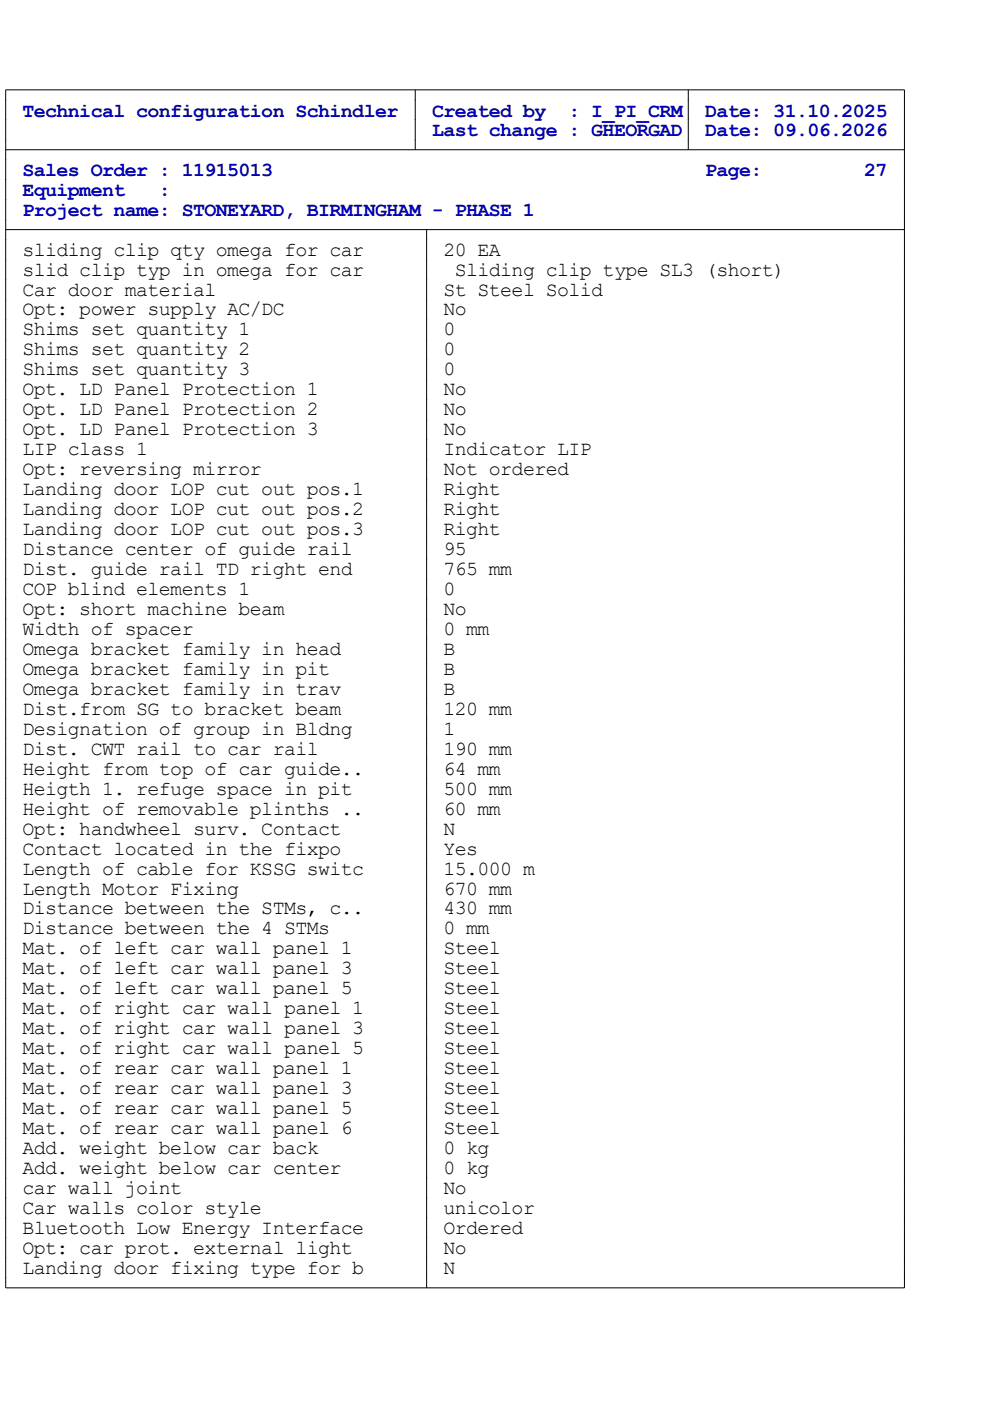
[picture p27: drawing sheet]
<svg xmlns="http://www.w3.org/2000/svg" width="210mm" height="297mm" viewBox="0 0 210 297" stroke-linecap="round" stroke-linejoin="round" font-family="sans-serif">
<defs><g id="words">
<g font-size="4.2" fill="#0000c0">
<text x="4.8" y="24.7">Technical configuration Schindler</text>
<text x="91.6" y="24.7">Created by</text>
<text x="91.6" y="28.9">Last change : GHEORGAD</text>
<text x="120.6" y="24.7">: I_PI_CRM</text>
<text x="149.5" y="24.7">Date: 31.10.2025</text>
<text x="149.5" y="28.9">Date: 09.06.2026</text>
<text x="4.8" y="37.4">Sales Order : 11915013</text>
<text x="4.8" y="41.6">Equipment</text>
<text x="33.7" y="41.6">:</text>
<text x="149.5" y="37.4">Page:</text>
<text x="183.3" y="37.4">27</text>
<text x="4.8" y="45.9">Project name: STONEYARD, BIRMINGHAM - PHASE 1</text>
</g>
<g font-size="4.2">
<text x="4.8" y="54.2">sliding clip qty omega for car</text>
<text x="4.8" y="58.4">slid clip typ in omega for car</text>
<text x="94" y="54.2">20 EA</text>
<text x="96.5" y="58.4">Sliding clip type SL3 (short)</text>
<text x="4.8" y="62.7">Car door material</text>
<text x="94" y="62.7">St Steel Solid</text>
<text x="4.8" y="66.9">Opt: power supply AC/DC</text>
<text x="4.8" y="71.1">Shims set quantity 1</text>
<text x="94" y="66.9">No</text>
<text x="94" y="71.1">0</text>
<text x="4.8" y="75.4">Shims set quantity 2</text>
<text x="94" y="75.4">0</text>
<text x="4.8" y="79.6">Shims set quantity 3</text>
<text x="4.8" y="83.8">Opt. LD Panel Protection 1</text>
<text x="94" y="79.6">0</text>
<text x="94" y="83.8">No</text>
<text x="4.8" y="88.1">Opt. LD Panel Protection 2</text>
<text x="94" y="88.1">No</text>
<text x="4.8" y="92.3">Opt. LD Panel Protection 3</text>
<text x="94" y="92.3">No</text>
<text x="4.8" y="96.5">LIP class 1</text>
<text x="4.8" y="100.8">Opt: reversing mirror</text>
<text x="94" y="96.5">Indicator LIP</text>
<text x="94" y="100.8">Not ordered</text>
<text x="4.8" y="105">Landing door LOP cut out pos.1</text>
<text x="94" y="105">Right</text>
<text x="4.8" y="109.2">Landing door LOP cut out pos.2</text>
<text x="4.8" y="113.5">Landing door LOP cut out pos.3</text>
<text x="94" y="109.2">Right</text>
<text x="94" y="113.5">Right</text>
<text x="4.8" y="117.7">Distance center of guide rail</text>
<text x="94" y="117.7">95</text>
<text x="4.8" y="121.9">Dist. guide rail TD right end</text>
<text x="94" y="121.9">765 mm</text>
<text x="4.8" y="126.2">COP blind elements 1</text>
<text x="4.8" y="130.4">Opt: short machine beam</text>
<text x="94" y="126.2">0</text>
<text x="94" y="130.4">No</text>
<text x="4.8" y="134.6">Width of spacer</text>
<text x="94" y="134.6">0 mm</text>
<text x="4.8" y="138.9">Omega bracket family in head</text>
<text x="4.8" y="143.1">Omega bracket family in pit</text>
<text x="94" y="138.9">B</text>
<text x="94" y="143.1">B</text>
<text x="4.8" y="147.3">Omega bracket family in trav</text>
<text x="94" y="147.3">B</text>
<text x="4.8" y="151.6">Dist.from SG to bracket beam</text>
<text x="4.8" y="155.8">Designation of group in Bldng</text>
<text x="94" y="151.6">120 mm</text>
<text x="94" y="155.8">1</text>
<text x="4.8" y="160">Dist. CWT rail to car rail</text>
<text x="94" y="160">190 mm</text>
<text x="4.8" y="164.3">Height from top of car guide..</text>
<text x="94" y="164.3">64 mm</text>
<text x="4.8" y="168.5">Heigth 1. refuge space in pit</text>
<text x="4.8" y="172.7">Height of removable plinths ..</text>
<text x="94" y="168.5">500 mm</text>
<text x="94" y="172.7">60 mm</text>
<text x="4.8" y="177">Opt: handwheel surv. Contact</text>
<text x="94" y="177">N</text>
<text x="4.8" y="181.2">Contact located in the fixpo</text>
<text x="4.8" y="185.4">Length of cable for KSSG switc</text>
<text x="94" y="181.2">Yes</text>
<text x="94" y="185.4">15.000 m</text>
<text x="4.8" y="189.7">Length Motor Fixing</text>
<text x="94" y="189.7">670 mm</text>
<text x="4.8" y="193.9">Distance between the STMs, c..</text>
<text x="94" y="193.9">430 mm</text>
<text x="4.8" y="198.1">Distance between the 4 STMs</text>
<text x="4.8" y="202.4">Mat. of left car wall panel 1</text>
<text x="94" y="198.1">0 mm</text>
<text x="94" y="202.4">Steel</text>
<text x="4.8" y="206.6">Mat. of left car wall panel 3</text>
<text x="94" y="206.6">Steel</text>
<text x="4.8" y="210.8">Mat. of left car wall panel 5</text>
<text x="4.8" y="215.1">Mat. of right car wall panel 1</text>
<text x="94" y="210.8">Steel</text>
<text x="94" y="215.1">Steel</text>
<text x="4.8" y="219.3">Mat. of right car wall panel 3</text>
<text x="94" y="219.3">Steel</text>
<text x="4.8" y="223.5">Mat. of right car wall panel 5</text>
<text x="4.8" y="227.8">Mat. of rear car wall panel 1</text>
<text x="94" y="223.5">Steel</text>
<text x="94" y="227.8">Steel</text>
<text x="4.8" y="232">Mat. of rear car wall panel 3</text>
<text x="94" y="232">Steel</text>
<text x="4.8" y="236.2">Mat. of rear car wall panel 5</text>
<text x="94" y="236.2">Steel</text>
<text x="4.8" y="240.5">Mat. of rear car wall panel 6</text>
<text x="4.8" y="244.7">Add. weight below car back</text>
<text x="94" y="240.5">Steel</text>
<text x="94" y="244.7">0 kg</text>
<text x="4.8" y="248.9">Add. weight below car center</text>
<text x="94" y="248.9">0 kg</text>
<text x="4.8" y="253.2">car wall joint</text>
<text x="4.8" y="257.4">Car walls color style</text>
<text x="94" y="253.2">No</text>
<text x="94" y="257.4">unicolor</text>
<text x="4.8" y="261.6">Bluetooth Low Energy Interface</text>
<text x="94" y="261.6">Ordered</text>
<text x="4.8" y="265.9">Opt: car prot. external light</text>
<text x="94" y="265.9">No</text>
<text x="4.8" y="270.1">Landing door fixing type for b</text>
<text x="94" y="270.1">N</text>
</g>
</g></defs>
<path d="M1.2 19h190.6v254h-190.6zM88.1 19v12.7M146 19v12.7M1.2 31.7h190.6M1.2 48.7h190.6M90.5 48.7v224.3" fill="none" stroke="#000" stroke-width=".21"/>
<use href="#words"/>
</svg>
